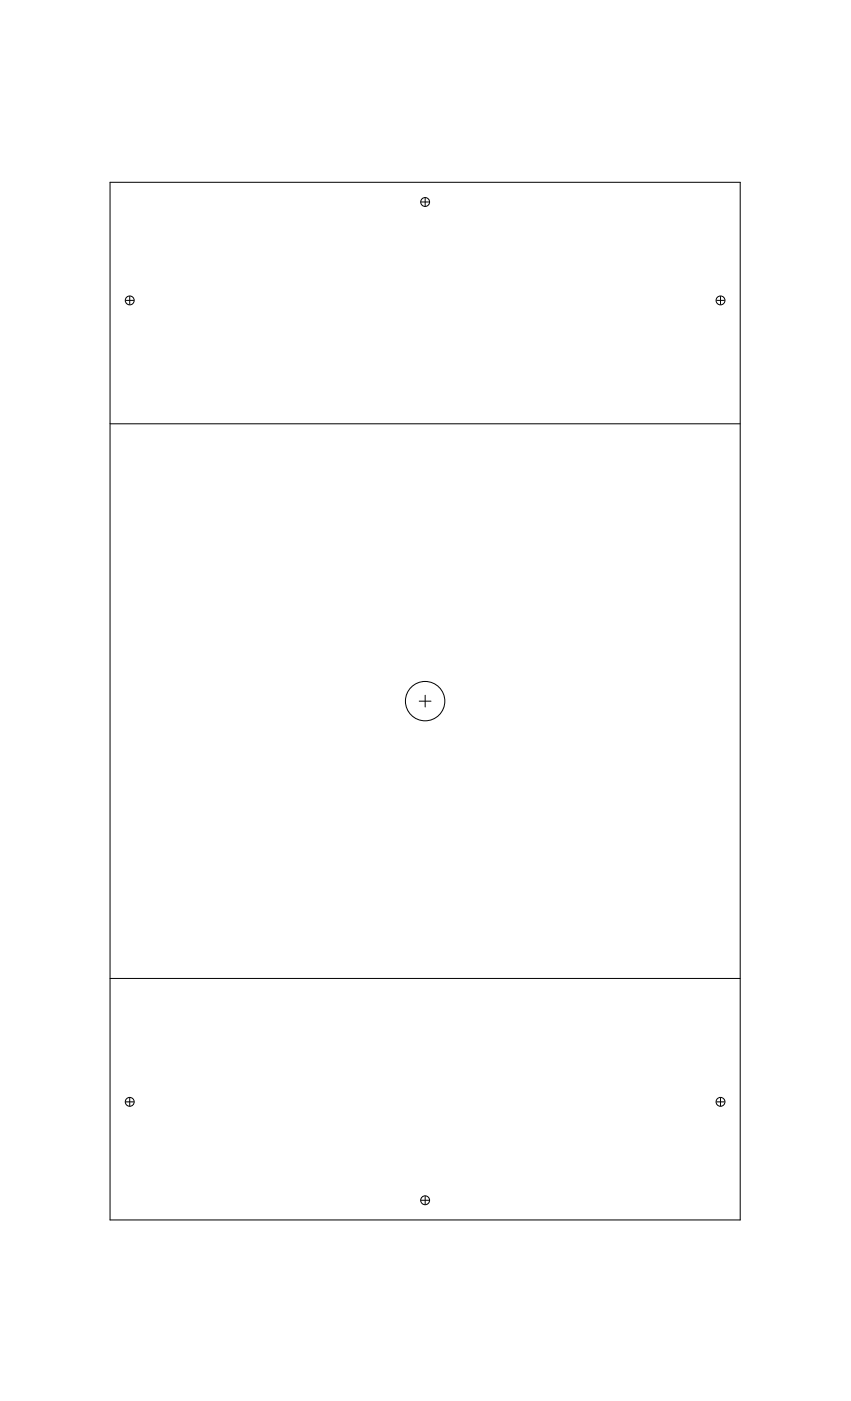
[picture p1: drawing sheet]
<svg xmlns="http://www.w3.org/2000/svg" width="216mm" height="356mm" viewBox="0 0 216 356" stroke-linecap="round" stroke-linejoin="round" font-family="sans-serif">
<g fill="none" stroke="#000" stroke-width=".25">
<path d="M27.9 46.3h159.9v263.3h-159.9zM106.8 51.3h2.1M107.9 50.3v2M31.9 76.2h2M32.9 75.2v2.1M181.8 76.2h2M182.8 75.2v2.1M27.9 107.6h159.9M106.4 178h2.9M107.9 176.5v3M27.9 248.3h159.9M31.9 279.7h2"/>
<path d="M32.9 278.7v2M181.8 279.7h2M182.8 278.7v2M106.8 304.7h2.1M107.9 303.7v1.9"/>
<circle cx="107.9" cy="51.3" r="1.13"/>
<circle cx="32.9" cy="76.3" r="1.13"/>
<circle cx="182.8" cy="76.3" r="1.13"/>
<circle cx="107.9" cy="178" r="5"/>
<circle cx="32.9" cy="279.7" r="1.13"/>
<circle cx="182.8" cy="279.7" r="1.13"/>
<circle cx="107.9" cy="304.7" r="1.13"/>
</g>
</svg>
